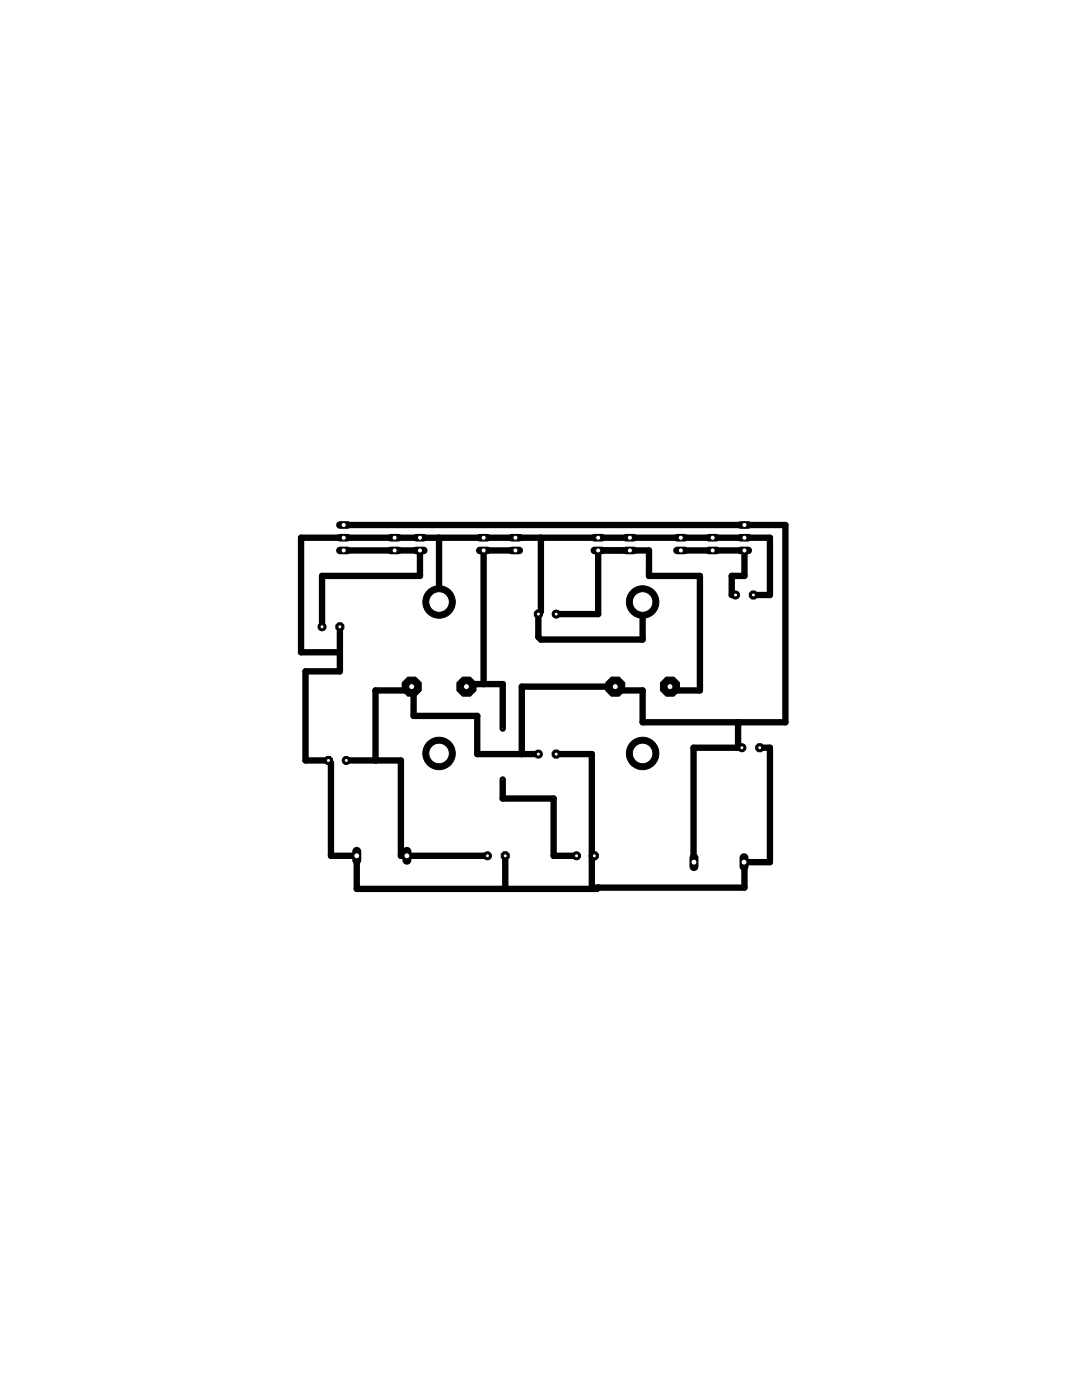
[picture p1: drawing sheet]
<svg xmlns="http://www.w3.org/2000/svg" width="216mm" height="279mm" viewBox="0 0 216 279" stroke-linecap="round" stroke-linejoin="round" font-family="sans-serif">
<g fill="none" stroke="#000" stroke-width="1.3">
<path d="M68.6 104.8h88.1v39.3h-28.5v-6.3h-5.4v-.8h-18.7v13.5M68.6 109.9h15.2v5h-19.5v10.2M87.6 107.3v12.8M102.8 109.9h-6.3v26.6M107.9 107.3v14.7l-.5 .6v4.5l.5 .5h20.3v-7.5M135.8 109.9h12.7v5h-2.5v3.8h.8M150.3 118.7h3.3v-11.4h-93.5v22.9h7.7M67.8 125.1v8.9h-6.8v17.8h4.5l.5 .5v18.5h5.2v6.6h47.9l.3-.3M93.1 137l-.4-.5h7.6v8.9M111 122.6h8.4v-12.7h10.1v5h10.2v22.9h-6.4v-.4l.4-.4M69.1 151.8h10.9v19h17.3M100.3 155.6v3.8h10.2v11.4h4.5"/>
<path d="M107.4 150.5h-12.2v-7.6h-12.7v-5.1l-1.2-1.3h.3l.5 .5-.7 .8h-6.5v14M147.3 144.1v5.1M148 149.2h-9.6l.1 22.9M151.6 149.2h2v22.9h-5.1v5h-30.4v-26.6h-7.1M100.8 170.8v6.3l.3 .3M118.1 170.8h.5"/>
</g>
<path d="M81.2 169.9v1.8" fill="none" stroke="#000" stroke-width="1.8"/>
<circle cx="81.2" cy="170.8" r=".59" fill="#fff" stroke="#000" stroke-width=".2"/>
<path d="M71.2 169.9v1.8" fill="none" stroke="#000" stroke-width="1.8"/>
<circle cx="71.2" cy="170.8" r=".59" fill="#fff" stroke="#000" stroke-width=".2"/>
<circle cx="93.1" cy="137" r="2.06" fill="#000" stroke="#000" stroke-width=".2"/>
<circle cx="93.1" cy="137" r=".59" fill="#fff" stroke="#000" stroke-width=".2"/>
<circle cx="82.1" cy="137" r="2.06" fill="#000" stroke="#000" stroke-width=".2"/>
<circle cx="82.1" cy="137" r=".59" fill="#fff" stroke="#000" stroke-width=".2"/>
<circle cx="87.6" cy="120.1" r="3.2" fill="#000" stroke="#000" stroke-width=".2"/>
<circle cx="87.6" cy="120.1" r="2.05" fill="#fff" stroke="#000" stroke-width=".2"/>
<circle cx="87.6" cy="150.4" r="3.2" fill="#000" stroke="#000" stroke-width=".2"/>
<circle cx="87.6" cy="150.4" r="2.05" fill="#fff" stroke="#000" stroke-width=".2"/>
<circle cx="133.7" cy="137" r="2.06" fill="#000" stroke="#000" stroke-width=".2"/>
<circle cx="133.7" cy="137" r=".59" fill="#fff" stroke="#000" stroke-width=".2"/>
<circle cx="122.8" cy="137" r="2.06" fill="#000" stroke="#000" stroke-width=".2"/>
<circle cx="122.8" cy="137" r=".59" fill="#fff" stroke="#000" stroke-width=".2"/>
<circle cx="128.2" cy="120.1" r="3.2" fill="#000" stroke="#000" stroke-width=".2"/>
<circle cx="128.2" cy="120.1" r="2.05" fill="#fff" stroke="#000" stroke-width=".2"/>
<circle cx="128.2" cy="150.4" r="3.2" fill="#000" stroke="#000" stroke-width=".2"/>
<circle cx="128.2" cy="150.4" r="2.05" fill="#fff" stroke="#000" stroke-width=".2"/>
<path d="M147.8 104.8h1.5" fill="none" stroke="#000" stroke-width="1.5"/>
<circle cx="148.5" cy="104.8" r=".51" fill="#fff" stroke="#000" stroke-width=".2"/>
<path d="M147.8 107.3h1.5" fill="none" stroke="#000" stroke-width="1.5"/>
<circle cx="148.5" cy="107.3" r=".51" fill="#fff" stroke="#000" stroke-width=".2"/>
<path d="M147.8 109.9h1.5" fill="none" stroke="#000" stroke-width="1.5"/>
<circle cx="148.5" cy="109.9" r=".51" fill="#fff" stroke="#000" stroke-width=".2"/>
<path d="M67.8 104.8h1.5" fill="none" stroke="#000" stroke-width="1.5"/>
<circle cx="68.6" cy="104.8" r=".51" fill="#fff" stroke="#000" stroke-width=".2"/>
<path d="M67.8 107.3h1.5" fill="none" stroke="#000" stroke-width="1.5"/>
<circle cx="68.6" cy="107.3" r=".51" fill="#fff" stroke="#000" stroke-width=".2"/>
<path d="M67.8 109.9h1.5" fill="none" stroke="#000" stroke-width="1.5"/>
<circle cx="68.6" cy="109.9" r=".51" fill="#fff" stroke="#000" stroke-width=".2"/>
<path d="M138.5 171.2v1.8" fill="none" stroke="#000" stroke-width="1.8"/>
<circle cx="138.5" cy="172.1" r=".59" fill="#fff" stroke="#000" stroke-width=".2"/>
<path d="M148.5 171.2v1.8" fill="none" stroke="#000" stroke-width="1.8"/>
<circle cx="148.5" cy="172.1" r=".59" fill="#fff" stroke="#000" stroke-width=".2"/>
<path d="M124.9 109.9h1.5" fill="none" stroke="#000" stroke-width="1.5"/>
<circle cx="125.7" cy="109.9" r=".51" fill="#fff" stroke="#000" stroke-width=".2"/>
<path d="M124.9 107.3h1.5" fill="none" stroke="#000" stroke-width="1.5"/>
<circle cx="125.7" cy="107.3" r=".51" fill="#fff" stroke="#000" stroke-width=".2"/>
<path d="M102.1 109.9h1.5" fill="none" stroke="#000" stroke-width="1.5"/>
<circle cx="102.8" cy="109.9" r=".51" fill="#fff" stroke="#000" stroke-width=".2"/>
<path d="M102.1 107.3h1.5" fill="none" stroke="#000" stroke-width="1.5"/>
<circle cx="102.8" cy="107.3" r=".51" fill="#fff" stroke="#000" stroke-width=".2"/>
<path d="M135.1 109.9h1.5" fill="none" stroke="#000" stroke-width="1.5"/>
<circle cx="135.8" cy="109.9" r=".51" fill="#fff" stroke="#000" stroke-width=".2"/>
<path d="M135.1 107.3h1.5" fill="none" stroke="#000" stroke-width="1.5"/>
<circle cx="135.8" cy="107.3" r=".51" fill="#fff" stroke="#000" stroke-width=".2"/>
<path d="M83 109.9h1.6" fill="none" stroke="#000" stroke-width="1.5"/>
<circle cx="83.8" cy="109.9" r=".51" fill="#fff" stroke="#000" stroke-width=".2"/>
<path d="M83 107.3h1.6" fill="none" stroke="#000" stroke-width="1.5"/>
<circle cx="83.8" cy="107.3" r=".51" fill="#fff" stroke="#000" stroke-width=".2"/>
<path d="M118.6 109.9h1.5" fill="none" stroke="#000" stroke-width="1.5"/>
<circle cx="119.4" cy="109.9" r=".51" fill="#fff" stroke="#000" stroke-width=".2"/>
<path d="M118.6 107.3h1.5" fill="none" stroke="#000" stroke-width="1.5"/>
<circle cx="119.4" cy="107.3" r=".51" fill="#fff" stroke="#000" stroke-width=".2"/>
<path d="M95.7 109.9h1.6" fill="none" stroke="#000" stroke-width="1.5"/>
<circle cx="96.5" cy="109.9" r=".51" fill="#fff" stroke="#000" stroke-width=".2"/>
<path d="M95.7 107.3h1.6" fill="none" stroke="#000" stroke-width="1.5"/>
<circle cx="96.5" cy="107.3" r=".51" fill="#fff" stroke="#000" stroke-width=".2"/>
<path d="M141.4 109.9h1.6" fill="none" stroke="#000" stroke-width="1.5"/>
<circle cx="142.2" cy="109.9" r=".51" fill="#fff" stroke="#000" stroke-width=".2"/>
<path d="M141.4 107.3h1.6" fill="none" stroke="#000" stroke-width="1.5"/>
<circle cx="142.2" cy="107.3" r=".51" fill="#fff" stroke="#000" stroke-width=".2"/>
<path d="M78 109.9h1.5" fill="none" stroke="#000" stroke-width="1.5"/>
<circle cx="78.7" cy="109.9" r=".51" fill="#fff" stroke="#000" stroke-width=".2"/>
<path d="M78 107.3h1.5" fill="none" stroke="#000" stroke-width="1.5"/>
<circle cx="78.7" cy="107.3" r=".51" fill="#fff" stroke="#000" stroke-width=".2"/>
<circle cx="65.5" cy="151.8" r=".87" fill="#000" stroke="#000" stroke-width=".2"/>
<circle cx="65.5" cy="151.8" r=".4" fill="#fff" stroke="#000" stroke-width=".2"/>
<circle cx="69.1" cy="151.8" r=".8" fill="#000" stroke="#000" stroke-width=".2"/>
<circle cx="69.1" cy="151.8" r=".4" fill="#fff" stroke="#000" stroke-width=".2"/>
<circle cx="118.6" cy="170.8" r=".87" fill="#000" stroke="#000" stroke-width=".2"/>
<circle cx="118.6" cy="170.8" r=".4" fill="#fff" stroke="#000" stroke-width=".2"/>
<circle cx="115" cy="170.8" r=".8" fill="#000" stroke="#000" stroke-width=".2"/>
<circle cx="115" cy="170.8" r=".4" fill="#fff" stroke="#000" stroke-width=".2"/>
<circle cx="111" cy="150.5" r=".87" fill="#000" stroke="#000" stroke-width=".2"/>
<circle cx="111" cy="150.5" r=".4" fill="#fff" stroke="#000" stroke-width=".2"/>
<circle cx="107.4" cy="150.5" r=".8" fill="#000" stroke="#000" stroke-width=".2"/>
<circle cx="107.4" cy="150.5" r=".4" fill="#fff" stroke="#000" stroke-width=".2"/>
<circle cx="150.3" cy="118.7" r=".87" fill="#000" stroke="#000" stroke-width=".2"/>
<circle cx="150.3" cy="118.7" r=".4" fill="#fff" stroke="#000" stroke-width=".2"/>
<circle cx="146.8" cy="118.7" r=".8" fill="#000" stroke="#000" stroke-width=".2"/>
<circle cx="146.8" cy="118.7" r=".4" fill="#fff" stroke="#000" stroke-width=".2"/>
<circle cx="107.4" cy="122.6" r=".87" fill="#000" stroke="#000" stroke-width=".2"/>
<circle cx="107.4" cy="122.6" r=".4" fill="#fff" stroke="#000" stroke-width=".2"/>
<circle cx="111" cy="122.6" r=".8" fill="#000" stroke="#000" stroke-width=".2"/>
<circle cx="111" cy="122.6" r=".4" fill="#fff" stroke="#000" stroke-width=".2"/>
<circle cx="100.8" cy="170.8" r=".87" fill="#000" stroke="#000" stroke-width=".2"/>
<circle cx="100.8" cy="170.8" r=".4" fill="#fff" stroke="#000" stroke-width=".2"/>
<circle cx="97.3" cy="170.8" r=".8" fill="#000" stroke="#000" stroke-width=".2"/>
<circle cx="97.3" cy="170.8" r=".4" fill="#fff" stroke="#000" stroke-width=".2"/>
<circle cx="151.6" cy="149.2" r=".87" fill="#000" stroke="#000" stroke-width=".2"/>
<circle cx="151.6" cy="149.2" r=".4" fill="#fff" stroke="#000" stroke-width=".2"/>
<circle cx="148" cy="149.2" r=".8" fill="#000" stroke="#000" stroke-width=".2"/>
<circle cx="148" cy="149.2" r=".4" fill="#fff" stroke="#000" stroke-width=".2"/>
<circle cx="67.8" cy="125.1" r=".87" fill="#000" stroke="#000" stroke-width=".2"/>
<circle cx="67.8" cy="125.1" r=".4" fill="#fff" stroke="#000" stroke-width=".2"/>
<circle cx="64.3" cy="125.1" r=".8" fill="#000" stroke="#000" stroke-width=".2"/>
<circle cx="64.3" cy="125.1" r=".4" fill="#fff" stroke="#000" stroke-width=".2"/>
<circle cx="100.3" cy="145.4" r=".38" fill="#000" stroke="#000" stroke-width=".2"/>
<circle cx="100.3" cy="145.4" r=".17" fill="#fff" stroke="#000" stroke-width=".2"/>
<circle cx="100.3" cy="155.6" r=".38" fill="#000" stroke="#000" stroke-width=".2"/>
<circle cx="100.3" cy="155.6" r=".17" fill="#fff" stroke="#000" stroke-width=".2"/>
</svg>
